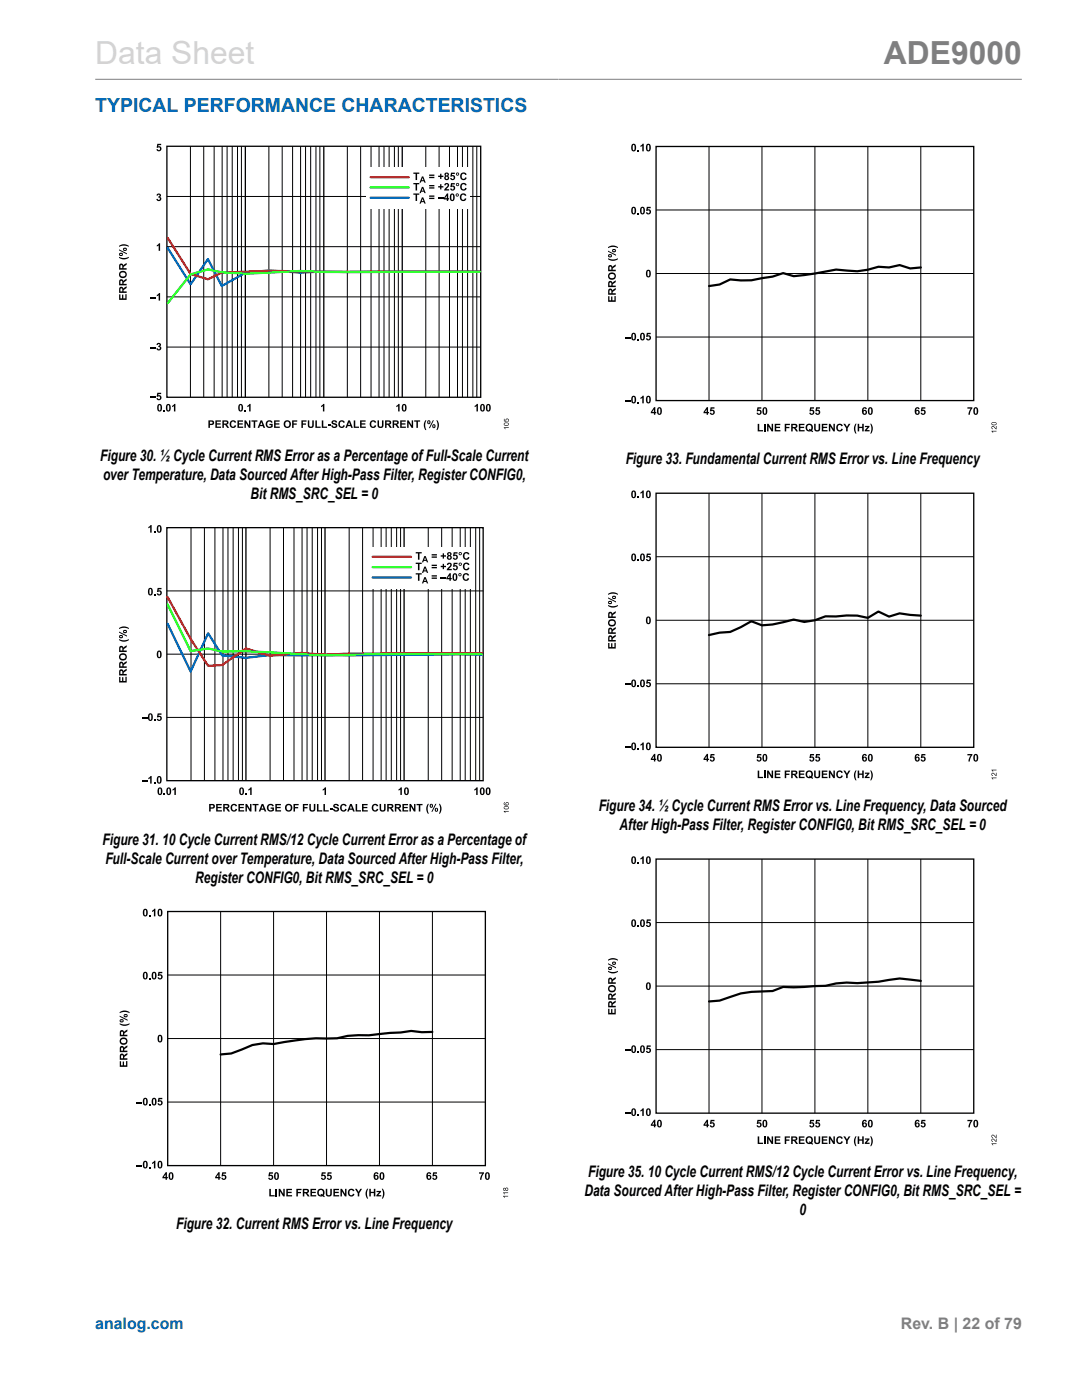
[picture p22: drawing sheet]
<svg xmlns="http://www.w3.org/2000/svg" width="216mm" height="279mm" viewBox="0 0 216 279" stroke-linecap="round" stroke-linejoin="round" font-family="sans-serif">
<defs><g id="words">
<text font-size="6.3" fill="#d3d3d3" x="19" y="12.7">Data Sheet</text>
<text font-size="6.3" fill="#808080" x="176.4" y="12.7">ADE9000</text>
<text font-size="3.9" fill="#0067b8" x="19" y="22.3">TYPICAL PERFORMANCE CHARACTERISTICS</text>
<g font-size="3.2">
<text x="20" y="92">Figure 30. ½ Cycle Current RMS Error as a Percentage of Full-Scale Current</text>
<text x="20.6" y="95.8">over Temperature, Data Sourced After High-Pass Filter, Register CONFIG0,</text>
<text x="124.8" y="92.7">Figure 33. Fundamental Current RMS Error vs. Line Frequency</text>
<text x="50" y="99.6">Bit RMS_SRC_SEL = 0</text>
<text x="119.5" y="161.9">Figure 34. ½ Cycle Current RMS Error vs. Line Frequency, Data Sourced</text>
<text x="123.6" y="165.7">After High-Pass Filter, Register CONFIG0, Bit RMS_SRC_SEL = 0</text>
<text x="20.4" y="168.5">Figure 31. 10 Cycle Current RMS/12 Cycle Current Error as a Percentage of</text>
<text x="21" y="172.4">Full-Scale Current over Temperature, Data Sourced After High-Pass Filter,</text>
<text x="38.9" y="176.2">Register CONFIG0, Bit RMS_SRC_SEL = 0</text>
<text x="116.6" y="238.7">Data Sourced After High-Pass Filter, Register CONFIG0, Bit RMS_SRC_SEL =</text>
<text x="117.3" y="234.9">Figure 35. 10 Cycle Current RMS/12 Cycle Current Error vs. Line Frequency,</text>
<text x="35.1" y="245.4">Figure 32. Current RMS Error vs. Line Frequency</text>
<text x="159.5" y="242.5">0</text>
</g>
<text font-size="3.2" fill="#0067b8" x="19" y="265.3">analog.com</text>
<text font-size="3.2" fill="#808080" x="179.8" y="265.3">Rev. B | 22 of 79</text>
</g></defs>
<path d="M19 15.8h184.9" fill="none" stroke="#808080" stroke-width=".2"/>
<g fill="#000">
<path d="M31.4 38.7a.4 .4 0 0 1 .6 0 .4 .4 0 0 1-.1 .6 .47 .47 0 0 1 0 .8 .47 .47 0 0 1-.7-.4h.3a.23 .23 0 0 0 .3 .1 .23 .23 0 0 0 .1-.3 .23 .23 0 0 0-.3-.1v-.2a.19 .19 0 0 0 .3-.1 .19 .19 0 0 0-.2-.2 .19 .19 0 0 0-.2 .2l-.3-.1zM31.4 28.7h.8v.3h-.6v.2a.5 .5 0 0 1 .6 .4 .5 .5 0 0 1-.4 .6 .5 .5 0 0 1-.6-.4h.3l.1 .1a.25 .25 0 0 0 .3-.3 .25 .25 0 0 0-.4-.1h-.3zM30 59.3h1.1v.3h-1.1zM31.3 48.9l.4-.3h.2v1.5h-.2v-1.1l-.4 .2zM31.3 58.9l.4-.4h.2v1.5h-.2v-1.1l-.4 .2zM30 69.3h1.1v.2h-1.1zM30 79.2h1.1v.2h-1.1zM31.4 68.5a.4 .4 0 0 1 .6 0 .4 .4 0 0 1-.1 .6 .47 .47 0 0 1 0 .8 .47 .47 0 0 1-.7-.4h.3a.23 .23 0 0 0 .3 .1 .23 .23 0 0 0 .1-.3 .23 .23 0 0 0-.3 0v-.3a.19 .19 0 0 0 .3-.1 .19 .19 0 0 0-.2-.2 .19 .19 0 0 0-.2 .2l-.3-.1zM31.4 78.4h.8v.3h-.6v.2a.5 .5 0 0 1 .6 .4 .5 .5 0 0 1-.4 .6 .5 .5 0 0 1-.6-.4l.3-.1 .1 .2a.25 .25 0 0 0 .3-.3 .25 .25 0 0 0-.4-.1h-.3zM32.6 81.8h.3v.3h-.3zM34.3 81l.5-.4h.2v1.5h-.3v-1.1l-.4 .3zM43 83.9h1.1v.3h-.8v.3h.7v.2h-.7v.4h.8v.3h-1.1z"/>
<path d="M46 84.1a.65 .65 0 0 1 1.1 .2l-.3 .1-.1-.2a.46 .46 0 0 0-.6 .4 .46 .46 0 0 0 .6 .5l.1-.3 .3 .1a.71 .71 0 0 1-1 .4 .71 .71 0 0 1-.2-1.1zM47.4 83.9h1.1v.3h-.8v.3h.7v.2h-.7v.4h.8v.3h-1.1zM48.8 81.8h.2v.3h-.2zM48.8 83.9h.3l.6 1v-1h.3v1.5h-.3l-.6-1v1h-.3zM49.3 81l.5-.4h.2v1.5h-.3v-1.1l-.4 .3zM50.2 83.9h1.2v.2h-.5v1.3h-.3v-1.3h-.4zM53.2 84.1a.71 .71 0 0 1 1.2 .2l-.3 .1a.45 .45 0 0 0-.7-.2 .45 .45 0 0 0 0 .7 .38 .38 0 0 0 .3 .3 .38 .38 0 0 0 .4-.4h-.3v-.2h.6v.6a.81 .81 0 0 1-1.2 0 .81 .81 0 0 1 0-1.1zM54.7 83.9h1.1v.3h-.8v.3h.7v.2h-.7v.4h.8v.3h-1.1zM58.3 83.9h1v.3h-.7v.3h.6v.3h-.6v.6h-.3zM60.1 83.9h1.1v.3h-.8v.3h.7v.3h-.7v.6h-.3zM61.4 83.9h.3v.8a.32 .32 0 0 0 .3 .5 .32 .32 0 0 0 .3-.5v-.8h.3v.8a.61 .61 0 0 1-.6 .7 .61 .61 0 0 1-.6-.7zM62.9 83.9h.3v1.2h.8v.3h-1.1z"/>
<path d="M64.2 83.9h.3v1.2h.8v.3h-1.1zM64.1 81l.4-.4h.2v1.5h-.3v-1.1l-.3 .3zM65.4 84.7h.6v.3h-.6zM66.3 84a.61 .61 0 0 1 1 .3h-.3a.24 .24 0 0 0-.3-.2 .24 .24 0 0 0-.2 .3 .72 .72 0 0 1 .8 .7 .65 .65 0 0 1-.7 .3 .65 .65 0 0 1-.5-.5h.3a.28 .28 0 0 0 .3 .3 .28 .28 0 0 0 .2-.4 .66 .66 0 0 1-.7-.7zM67.7 84.1a.65 .65 0 0 1 1.1 .2l-.3 .1-.1-.2a.46 .46 0 0 0-.6 .4 .46 .46 0 0 0 .6 .5l.1-.3 .3 .1a.71 .71 0 0 1-1 .4 .71 .71 0 0 1-.2-1.1zM70.6 83.9h.3v1.2h.7v.3h-1zM71.8 83.9h1.2v.3h-.9v.3h.8v.2h-.8v.4h.9v.3h-1.2zM74 84.1a.65 .65 0 0 1 1.1 .2l-.3 .1-.1-.2a.46 .46 0 0 0-.6 .4 .46 .46 0 0 0 .5 .5l.2-.3 .3 .1a.71 .71 0 0 1-1 .4 .71 .71 0 0 1-.2-1.1zM75.3 83.9h.3v.8a.32 .32 0 0 0 .3 .5 .32 .32 0 0 0 .3-.5v-.8h.3v.8a.61 .61 0 0 1-.6 .7 .61 .61 0 0 1-.6-.7zM79.1 81l.4-.4h.2v1.5h-.3v-1.1l-.3 .3zM79.9 83.9h1.1v.3h-.9v.3h.8v.2h-.8v.4h.9v.3h-1.2zM81.2 83.9h.3l.7 1v-1h.2v1.5h-.3l-.6-1v1h-.3z"/>
<path d="M82.6 83.9h1.2v.2h-.4v1.3h-.3v-1.3h-.5zM84.9 83.9h.2l-.3 1 .3 .9-.3-.1a1.64 1.64 0 0 1 .1-1.8zM87.1 83.9h.2l.3 .8-.1 .6-.2 .5h-.2l.2-.9zM94.7 81l.4-.4h.3v1.5h-.3v-1.1l-.4 .3z"/>
<path d="M31.5 80.8l.3-.2a.84 .84 0 0 1 .5 .8 .84 .84 0 0 1-.5 .7 .9 .9 0 0 1-.3-1.3zM31.8 80.9l-.1 .1a.65 .65 0 0 0 .1 .9 .76 .76 0 0 0 0-1z"/>
<path d="M33.3 80.8l.3-.2a.84 .84 0 0 1 .5 .8 .84 .84 0 0 1-.5 .7 .9 .9 0 0 1-.3-1.3zM33.5 80.9l-.1 .1a.65 .65 0 0 0 .2 .9 .76 .76 0 0 0-.1-1z"/>
<path d="M41.6 83.9h.5a.49 .49 0 0 1 .6 .4 .49 .49 0 0 1-.6 .5h-.2v.6h-.3zM41.9 84.1v.5a.32 .32 0 0 0 .3 0 .32 .32 0 0 0 .2-.3z"/>
<path d="M44.4 83.9h.6a.43 .43 0 0 1 .6 .3 .43 .43 0 0 1-.4 .5l.5 .7h-.3l-.4-.5-.3-.1v.6h-.3zM44.7 84.2v.3h.4a.19 .19 0 0 0 .2-.2 .19 .19 0 0 0-.2-.1z"/>
<path d="M47.7 80.8l.3-.2a.84 .84 0 0 1 .5 .8 .84 .84 0 0 1-.5 .7 .9 .9 0 0 1-.3-1.3zM47.9 80.9v.1a.65 .65 0 0 0 .1 .9 .76 .76 0 0 0 0-1z"/>
<path d="M52 83.9h.3l.6 1.5h-.3l-.2-.4h-.6l-.1 .4h-.3zM52.1 84.2l-.2 .6h.5z"/>
<path d="M56.6 84.6a.77 .77 0 0 1 1.5 0 .77 .77 0 0 1-1.5 0zM57 84.3l-.1 .3a.42 .42 0 0 0 .4 .6 .42 .42 0 0 0 .4-.6 .42 .42 0 0 0-.2-.4 .42 .42 0 0 0-.5 .1z"/>
<path d="M69.5 83.9h.3l.6 1.5h-.3l-.1-.4h-.6l-.2 .4h-.3zM69.7 84.2l-.2 .6h.4z"/>
<path d="M76.8 83.9h.7a.43 .43 0 0 1 .5 .3 .43 .43 0 0 1-.3 .5l.5 .7h-.4l-.4-.5-.2-.1-.1 .6h-.3zM77.1 84.2v.3h.4a.19 .19 0 0 0 .2-.2 .19 .19 0 0 0-.2-.1z"/>
<path d="M78.3 83.9h.7a.43 .43 0 0 1 .6 .3 .43 .43 0 0 1-.4 .5l.5 .7h-.4l-.4-.5-.2-.1-.1 .6h-.3zM78.6 84.2v.3h.4a.19 .19 0 0 0 .3-.2 .19 .19 0 0 0-.3-.1z"/>
<path d="M80.3 80.8l.3-.2a.84 .84 0 0 1 .5 .8 .84 .84 0 0 1-.5 .7 .9 .9 0 0 1-.3-1.3zM80.5 80.9v.1a.65 .65 0 0 0 .1 .9 .76 .76 0 0 0 0-1z"/>
<path d="M85.2 84.2a.4 .4 0 0 1 .8 0 .4 .4 0 0 1-.8 0zM85.5 84.1l.1 .4 .1-.4zM86.4 83.9h.2l-.8 1.5h-.2zM86.2 85a.4 .4 0 0 1 .8 0 .4 .4 0 0 1-.8 0zM86.5 84.8l.1 .5 .1-.4z"/>
<path d="M95.9 80.8l.4-.2a.84 .84 0 0 1 .5 .8 .84 .84 0 0 1-.5 .7 .9 .9 0 0 1-.4-1.3zM96.2 80.9l-.1 .1a.65 .65 0 0 0 .2 .9 .76 .76 0 0 0-.1-1z"/>
<path d="M97.1 80.8l.3-.2a.84 .84 0 0 1 .5 .8 .84 .84 0 0 1-.5 .7 .9 .9 0 0 1-.3-1.3zM97.3 80.9v.1a.65 .65 0 0 0 .1 .9 .76 .76 0 0 0 0-1z"/>
</g>
<path d="M33.3 29.2h62.6v50.1h-62.6zM49 29.2v50.1M64.6 29.2v50.1M80.3 29.2v50.1" fill="none" stroke="#000" stroke-width=".26"/>
<g fill="none" stroke="#000" stroke-width=".2">
<path d="M33.3 39.2h62.6M38 29.2v50.1M40.7 29.2v50.1M42.7 29.2v50.1M44.3 29.2v50.1M45.3 29.2v50.1M46.3 29.2v50.1M47.4 29.2v50.1M48.2 29.2v50.1M53.7 29.2v50.1M56.3 29.2v50.1M58.4 29.2v50.1"/>
<path d="M60 29.2v50.1M61 29.2v50.1M62 29.2v50.1M63 29.2v50.1M63.8 29.2v50.1M69.3 29.2v50.1M72 29.2v50.1M74 29.2v50.1M75.6 29.2v50.1M76.6 29.2v50.1M77.6 29.2v50.1M78.7 29.2v50.1"/>
<path d="M79.5 29.2v50.1M85 29.2v50.1M87.6 29.2v50.1M89.7 29.2v50.1M91.3 29.2v50.1M92.3 29.2v50.1M93.3 29.2v50.1M94.4 29.2v50.1M95.1 29.2v50.1M33.3 49.2h62.6M33.3 59.2h62.6M33.3 69.3h62.6"/>
</g>
<path d="M73 33.3h20.7v8.3h-20.7z" fill="#fff"/>
<g fill="#000">
<path d="M82.5 34.4h1.2v.3h-.5v1.2h-.3v-1.2h-.4zM82.5 36.5h1.2v.3h-.5v1.2h-.3v-1.2h-.4zM87.3 39.5h1.2v.2h-1.2zM87.4 35.1h.4v-.4h.3v.4h.4v.2h-.4v.4h-.3v-.4h-.4zM87.4 37.1h.4v-.3h.3v.3h.4v.3h-.4v.4h-.3v-.4h-.4zM88.8 36.6a.51 .51 0 0 1 .8 .2 .51 .51 0 0 1-.3 .7l-.3 .3h.6v.2h-1l.2-.4a.7 .7 0 0 0 .5-.8l-.7 .2zM90 34.5h.8v.2h-.6v.3a.5 .5 0 0 1 .6 .3 .5 .5 0 0 1-.4 .7 .5 .5 0 0 1-.6-.5h.3l.1 .2a.25 .25 0 0 0 .3-.3 .25 .25 0 0 0-.4-.1l-.2-.1zM90 36.5h.8v.3h-.6v.3a.5 .5 0 0 1 .6 .3 .5 .5 0 0 1-.4 .6 .5 .5 0 0 1-.6-.4h.3l.1 .2a.25 .25 0 0 0 .3-.3 .25 .25 0 0 0-.4-.1l-.2-.1zM91.9 38.8a.65 .65 0 0 1 1.2 .2l-.3 .1-.2-.2a.46 .46 0 0 0-.5 .5 .46 .46 0 0 0 .5 .4l.2-.2 .3 .1a.71 .71 0 0 1-1.1 .3 .71 .71 0 0 1-.2-1zM92 34.6a.65 .65 0 0 1 1.1 .3h-.3l-.1-.2a.46 .46 0 0 0-.6 .5 .46 .46 0 0 0 .6 .4l.1-.2 .3 .1a.71 .71 0 0 1-1 .3 .71 .71 0 0 1-.2-1zM92 36.7a.65 .65 0 0 1 1.1 .2l-.3 .1-.1-.2a.46 .46 0 0 0-.6 .5 .46 .46 0 0 0 .6 .4l.1-.2 .3 .1a.71 .71 0 0 1-1 .3 .71 .71 0 0 1-.2-1zM23.8 58.7h.2v.9h.4v-.8h.2v.8h.4v-.9h.3v1.1h-1.5z"/>
<path d="M23.7 51.3l1 .2 1-.2-.2 .3a1.64 1.64 0 0 1-1.8-.2zM23.7 49.1l.7-.3h.5l.8 .3v.2l-1-.3-1 .3zM82.5 38.6h1.2v.3h-.5v1.2h-.3v-1.2h-.4zM100.6 83.6h.1v.4h.2a.33 .33 0 0 1 .2-.4 .33 .33 0 0 1 .4 .2 .33 .33 0 0 1-.2 .4v-.1a.21 .21 0 0 0 0-.3 .21 .21 0 0 0-.3-.1 .21 .21 0 0 0 .1 .4v.1l-.5-.1zM100.5 85.3h1v.1h-.8l.2 .3h-.1zM29.6 105.2l.4-.4h.3v1.5h-.3v-1.1l-.4 .2zM30.8 106h.2v.3h-.2zM30.8 118.5h.2v.3h-.2zM31.5 117.3h.7v.3h-.5l-.1 .3a.51 .51 0 0 1 .7 .3 .51 .51 0 0 1-.4 .6 .51 .51 0 0 1-.6-.4h.3v.2a.26 .26 0 0 0 .4-.3 .26 .26 0 0 0-.5-.1l-.2-.1zM23.8 135.1h.2v.8h.4v-.8h.2v.8h.4v-.8h.3v1.1h-1.5zM23.7 127.5l1 .3 1-.3-.1 .3a1.65 1.65 0 0 1-1.9-.1zM23.7 125.3l.7-.2 .5-.1 .8 .3v.2l-1-.2-1 .2z"/>
<path d="M28.3 143.2h1.1v.2h-1.1zM28.3 155.7h1.1v.2h-1.1zM29.6 155.2l.4-.3h.3v1.5h-.3v-1.1l-.4 .2zM30.8 143.6h.2v.3h-.2zM30.8 156.1h.2v.3h-.2zM31.5 142.4h.7v.2h-.5l-.1 .3a.51 .51 0 0 1 .7 .4 .51 .51 0 0 1-.4 .6 .51 .51 0 0 1-.6-.4l.3-.1v.2a.26 .26 0 0 0 .4-.3 .26 .26 0 0 0-.5-.1h-.2zM32.7 158.4h.2v.3h-.2zM34.4 157.5l.5-.4h.2v1.6h-.3v-1.1l-.4 .2zM49 158.4h.2v.3h-.2zM49.6 157.5l.4-.4h.2v1.6h-.3v-1.1l-.3 .2zM64.4 157.5l.4-.4h.3l-.1 1.6h-.2v-1.1l-.4 .2zM79.5 157.5l.4-.4h.3v1.6h-.3v-1.1l-.4 .2z"/>
<path d="M94.6 157.5l.5-.4h.2v1.6h-.3v-1.1l-.4 .2zM43.1 160.4h1.1v.3h-.8v.3h.8v.3h-.8v.4h.9v.3h-1.2zM46.2 160.6a.66 .66 0 0 1 1.1 .3h-.3l-.2-.2a.48 .48 0 0 0-.5 .5 .48 .48 0 0 0 .6 .4l.1-.2 .3 .1a.72 .72 0 0 1-1 .4 .72 .72 0 0 1-.2-1.1zM47.6 160.4h1.1v.3h-.8v.3h.7v.3h-.7v.4h.8v.3h-1.1zM49 160.4h.3l.6 1.1v-1.1h.3v1.6h-.3l-.6-1v1h-.3zM50.4 160.4h1.2v.3h-.5v1.3h-.3v-1.3h-.4zM53.5 160.6a.71 .71 0 0 1 1.1 .3h-.3a.45 .45 0 0 0-.6-.1 .45 .45 0 0 0-.1 .6 .39 .39 0 0 0 .4 .3 .39 .39 0 0 0 .4-.3h-.4v-.3h.7v.6a.82 .82 0 0 1-1.2 .1 .82 .82 0 0 1 0-1.2zM54.9 160.4h1.2v.3h-.9v.3h.8v.3h-.8v.4h.9v.3h-1.2zM58.6 160.4h1v.3h-.7v.4h.6v.2h-.6v.7h-.3zM60.4 160.4h1.1v.3h-.8v.4h.7v.2h-.7v.7h-.3zM61.7 160.4h.3v.9a.32 .32 0 0 0 .3 .4 .32 .32 0 0 0 .3-.4v-.9h.3v.8a.61 .61 0 0 1-.6 .8 .61 .61 0 0 1-.6-.8zM63.2 160.5h.4v1.2h.7v.3h-1.1z"/>
<path d="M64.5 160.5h.3v1.2h.8v.3h-1.1zM65.8 161.3h.5v.3h-.5zM66.6 160.5a.62 .62 0 0 1 1 .4h-.3a.25 .25 0 0 0-.2-.3 .25 .25 0 0 0-.3 .3 .72 .72 0 0 1 .8 .7 .64 .64 0 0 1-.6 .4 .64 .64 0 0 1-.6-.5l.3-.1a.29 .29 0 0 0 .3 .4 .29 .29 0 0 0 .3-.4 .66 .66 0 0 1-.7-.8zM68.1 160.6a.66 .66 0 0 1 1.1 .3h-.3l-.2-.2a.48 .48 0 0 0-.5 .5 .48 .48 0 0 0 .5 .4l.2-.2 .3 .1a.72 .72 0 0 1-1.1 .4 .72 .72 0 0 1-.2-1.1zM71 160.5h.3v1.2h.7v.3h-1zM72.2 160.4h1.2v.3h-.9v.3h.8v.3h-.8v.4h.9v.3h-1.2zM74.4 160.6a.66 .66 0 0 1 1.1 .3h-.3l-.2-.2a.48 .48 0 0 0-.5 .5 .48 .48 0 0 0 .6 .4l.1-.2 .3 .1a.72 .72 0 0 1-1.1 .4 .72 .72 0 0 1-.1-1.1zM75.7 160.4h.3v.9a.32 .32 0 0 0 .3 .4 .32 .32 0 0 0 .3-.4v-.9h.3v.8a.61 .61 0 0 1-.5 .8 .61 .61 0 0 1-.7-.8zM80.3 160.4h1.1v.3h-.8v.3h.8v.3h-.8v.4h.8v.3h-1.1zM81.7 160.4h.3l.6 1.1v-1.1h.3v1.6h-.3l-.6-1v1h-.3zM83.1 160.4h1.2v.3h-.4v1.3h-.3v-1.3h-.5zM85.4 160.4h.2l-.3 1 .3 1-.3-.2a1.65 1.65 0 0 1 .1-1.8z"/>
<path d="M87.6 160.4h.2l.3 .8-.1 .7-.2 .5h-.2l.2-1z"/>
<path d="M84.2 35.2h.3l.5 1.3h-.3l-.1-.3h-.5l-.1 .3h-.3zM84.3 35.5l-.1 .5h.3z"/>
<path d="M84.2 37.3h.3l.5 1.2h-.3l-.1-.2h-.5l-.1 .2h-.3zM84.3 37.6l-.1 .4h.3z"/>
<path d="M85.6 34.8h1.1v.3h-1.1zM85.6 35.3h1.1v.3h-1.1z"/>
<path d="M85.6 36.9h1.1v.3h-1.1zM85.6 37.4h1.1v.2h-1.1z"/>
<path d="M85.6 39h1.1v.3h-1.1zM85.6 39.5h1.1v.2h-1.1z"/>
<path d="M88.8 34.5a.42 .42 0 0 1 .6 0 .42 .42 0 0 1 0 .6 .45 .45 0 0 1 .1 .7 .45 .45 0 0 1-.7 0 .45 .45 0 0 1 .1-.7l-.2-.2zM88.9 35.5a.25 .25 0 0 0 .5 0 .25 .25 0 0 0-.5 0zM89 34.8a.18 .18 0 0 0 .3 0 .18 .18 0 0 0-.3 0z"/>
<path d="M89.9 38.8l.3-.2a.84 .84 0 0 1 .5 .8 .84 .84 0 0 1-.5 .7 .9 .9 0 0 1-.3-1.3zM90.1 38.9v.1a.65 .65 0 0 0 .1 .9 .76 .76 0 0 0 0-1z"/>
<path d="M90.9 38.9a.35 .35 0 0 1 .7 0 .35 .35 0 0 1-.7 0zM91.1 38.9a.16 .16 0 0 0 .3 0 .16 .16 0 0 0-.3 0z"/>
<path d="M91 34.7a.32 .32 0 0 1 .6 0 .32 .32 0 0 1-.6 0zM91.1 34.7a.2 .2 0 0 0 .4 0 .2 .2 0 0 0-.4 0z"/>
<path d="M91 36.8a.32 .32 0 0 1 .6 0 .32 .32 0 0 1-.6 0zM91.1 36.8a.2 .2 0 0 0 .4 0 .2 .2 0 0 0-.4 0z"/>
<path d="M23.8 54.7a.77 .77 0 0 1 1.5 0 .77 .77 0 0 1-1.5 0zM24.1 54.5l-.1 .3a.43 .43 0 0 0 .5 .4 .42 .42 0 0 0 .5-.4 .42 .42 0 0 0-.5-.4z"/>
<path d="M23.9 57.4l.4-.1 .3 .3 .7-.5v.4l-.6 .4-.1 .2 .7 .1v.3h-1.5zM24.1 57.6l-.1 .6h.4v-.6z"/>
<path d="M23.9 55.9l.4-.2 .3 .4 .7-.5v.4l-.6 .3-.1 .3 .7 .1v.3l-1.5-.1zM24.1 56.1l-.1 .5h.4v-.5z"/>
<path d="M23.9 52.7l.4-.1 .3 .4 .7-.5v.3l-.6 .4-.1 .3h.7v.3h-1.5zM24.1 52.9l-.1 .6h.4v-.5z"/>
<path d="M23.7 49.8l1.6 .8v.2l-1.6-.8zM23.8 50.7a.37 .37 0 0 1 .7 0 .37 .37 0 0 1-.7 0zM23.9 50.7l.1 .2 .4-.1zM24.5 49.7a.4 .4 0 0 1 .8 0 .4 .4 0 0 1-.8 0zM24.7 49.7l.1 .2 .4-.1z"/>
<path d="M84.2 39.4h.3l.5 1.2h-.3l-.1-.3h-.5l-.1 .3h-.3zM84.3 39.7l-.1 .4h.3z"/>
<path d="M89.2 38.6h.2v1h.2l-.2 .5h-.3l.1-.3h-.7v-.2zM89.2 39l-.4 .6h.4z"/>
<path d="M100.6 84.5l.2-.2a.39 .39 0 0 1 .6 .1 .39 .39 0 0 1-.1 .5 .45 .45 0 0 1-.5 .1 .45 .45 0 0 1-.2-.5zM100.7 84.5l-.1 .2 .2 .1 .6-.1-.2-.2z"/>
<path d="M29.7 117.5l.3-.2a.85 .85 0 0 1 .5 .8 .85 .85 0 0 1-.5 .7 .91 .91 0 0 1-.3-1.3zM29.9 117.6l-.1 .1a.66 .66 0 0 0 .2 .9 .76 .76 0 0 0 0-1z"/>
<path d="M31.4 104.9l.4-.1a.85 .85 0 0 1 .5 .8 .85 .85 0 0 1-.5 .7 .91 .91 0 0 1-.4-1.4zM31.7 105.1l-.1 .1a.66 .66 0 0 0 .2 .9 .76 .76 0 0 0-.1-1.1z"/>
<path d="M23.8 131.1a.77 .77 0 0 1 1.5 0 .77 .77 0 0 1-1.5 0zM24.1 130.8l-.1 .3a.43 .43 0 0 0 .5 .4 .43 .43 0 0 0 .5-.4 .43 .43 0 0 0-.5-.4z"/>
<path d="M23.9 133.7l.5-.1 .2 .4 .7-.6v.4l-.6 .4v.2l.6 .1v.3h-1.5zM24.1 133.9l-.1 .6h.4v-.5z"/>
<path d="M23.9 132.2l.5-.1 .2 .3 .7-.5v.4l-.6 .4v.2l.6 .1v.3h-1.5zM24.1 132.4l-.1 .6h.4v-.6z"/>
<path d="M23.9 129l.5-.1 .2 .4 .7-.5v.3l-.6 .4v.3h.6v.3h-1.5zM24.1 129.3l-.1 .5h.4v-.5z"/>
<path d="M23.7 126l1.6 .8v.2l-1.6-.8zM23.8 127a.37 .37 0 0 1 .7 0 .37 .37 0 0 1-.7 0zM23.9 127l.1 .2 .4-.1zM24.6 126a.37 .37 0 0 1 .7 0 .37 .37 0 0 1-.7 0zM24.7 126l.1 .1 .4-.1z"/>
<path d="M31.4 130l.4-.2a.85 .85 0 0 1 .5 .8 .85 .85 0 0 1-.5 .8 .91 .91 0 0 1-.4-1.4zM31.7 130.1l-.1 .1a.66 .66 0 0 0 .2 .9 .76 .76 0 0 0-.1-1z"/>
<path d="M29.7 142.5l.3-.2a.85 .85 0 0 1 .5 .8 .85 .85 0 0 1-.5 .8 .91 .91 0 0 1-.3-1.4zM29.9 142.6l-.1 .1a.66 .66 0 0 0 .2 .9 .76 .76 0 0 0 0-1z"/>
<path d="M31.4 155l.4-.1a.85 .85 0 0 1 .5 .7 .85 .85 0 0 1-.5 .8 .91 .91 0 0 1-.4-1.4zM31.7 155.1l-.1 .2a.66 .66 0 0 0 .2 .9 .76 .76 0 0 0-.1-1.1z"/>
<path d="M31.6 157.3l.3-.2a.85 .85 0 0 1 .5 .8 .85 .85 0 0 1-.5 .8 .91 .91 0 0 1-.3-1.4zM31.8 157.4v.1a.66 .66 0 0 0 .1 .9 .76 .76 0 0 0 0-1z"/>
<path d="M33.3 157.3l.4-.2a.85 .85 0 0 1 .5 .8 .85 .85 0 0 1-.5 .8 .91 .91 0 0 1-.4-1.4zM33.6 157.4l-.1 .1a.66 .66 0 0 0 .2 .9 .76 .76 0 0 0-.1-1z"/>
<path d="M47.9 157.3l.3-.2a.85 .85 0 0 1 .5 .8 .85 .85 0 0 1-.5 .8 .91 .91 0 0 1-.3-1.4zM48.1 157.4v.1a.66 .66 0 0 0 .1 .9 .76 .76 0 0 0 0-1z"/>
<path d="M80.8 157.3l.3-.2a.85 .85 0 0 1 .5 .8 .85 .85 0 0 1-.5 .8 .91 .91 0 0 1-.3-1.4zM81 157.4l-.1 .1a.66 .66 0 0 0 .2 .9 .76 .76 0 0 0-.1-1z"/>
<path d="M95.9 157.3l.3-.2a.85 .85 0 0 1 .5 .8 .85 .85 0 0 1-.5 .8 .91 .91 0 0 1-.3-1.4zM96.1 157.4v.1a.66 .66 0 0 0 .1 .9 .76 .76 0 0 0 0-1z"/>
<path d="M97.1 157.3l.3-.2a.85 .85 0 0 1 .5 .8 .85 .85 0 0 1-.5 .8 .91 .91 0 0 1-.3-1.4zM97.3 157.4l-.1 .1a.66 .66 0 0 0 .2 .9 .76 .76 0 0 0-.1-1z"/>
<path d="M41.7 160.4h.5a.5 .5 0 0 1 .7 .5 .5 .5 0 0 1-.7 .5h-.2v.6h-.3zM42 160.7v.4a.32 .32 0 0 0 .4 .1 .32 .32 0 0 0 .2-.4z"/>
<path d="M44.5 160.4h.7a.44 .44 0 0 1 .6 .4 .44 .44 0 0 1-.4 .5l.5 .7h-.4l-.4-.6-.2-.1-.1 .7h-.3zM44.8 160.7v.4h.4a.19 .19 0 0 0 .3-.2 .19 .19 0 0 0-.3-.2z"/>
<path d="M52.2 160.4h.3l.6 1.6h-.3l-.1-.4h-.6l-.1 .4h-.4zM52.4 160.8l-.2 .6h.4z"/>
<path d="M56.9 161.2a.77 .77 0 0 1 1.5 0 .77 .77 0 0 1-1.5 0zM57.3 160.8l-.1 .4a.43 .43 0 0 0 .4 .5 .43 .43 0 0 0 .4-.5 .42 .42 0 0 0-.2-.5 .42 .42 0 0 0-.5 .1z"/>
<path d="M69.9 160.4h.3l.6 1.6h-.3l-.2-.4h-.6l-.1 .4h-.3zM70 160.8l-.2 .6h.4z"/>
<path d="M77.3 160.4h.6a.44 .44 0 0 1 .6 .4 .44 .44 0 0 1-.4 .5l.5 .7h-.3l-.4-.6-.3-.1v.7h-.3zM77.6 160.7v.4h.4a.19 .19 0 0 0 .2-.2 .19 .19 0 0 0-.3-.2z"/>
<path d="M78.8 160.4h.6a.44 .44 0 0 1 .6 .4 .44 .44 0 0 1-.4 .5l.5 .7h-.3l-.4-.6-.3-.1v.7h-.3zM79.1 160.7v.4h.4a.19 .19 0 0 0 .2-.2 .19 .19 0 0 0-.2-.2z"/>
<path d="M85.7 160.8a.4 .4 0 0 1 .8 0 .4 .4 0 0 1-.8 0zM86 160.6l.1 .5 .1-.4zM86.9 160.4h.2l-.8 1.6h-.2zM86.7 161.6a.4 .4 0 0 1 .8 0 .4 .4 0 0 1-.8 0zM87 161.4l.1 .4 .1-.3z"/>
</g>
<path d="M73.9 37.4h7.7M95.7 54.2l-31.1 .1-4.7-.2-10.9 .5-4.8-.3-2.7-.5-3.5 1-4.5 5.7" fill="none" stroke="#0f0" stroke-width=".43"/>
<path d="M73.9 35.4h7.7M33.5 47.5l4.5 7.2 3.5 1 2.7-1.3a175.5 175.5 0 0 1 20.4-.1l31.1-.1" fill="none" stroke="#f00" stroke-width=".43"/>
<path d="M73.9 39.5h7.7M33.5 49.5l4.5 7.2 3.5-5 2.7 5.4 4.8-2.7 4.7-.4 6.2 .4 4.7-.2 4.7 .1h26.4" fill="none" stroke="#00f" stroke-width=".43"/>
<g fill="none" stroke="#000" stroke-width=".2">
<path d="M33.3 117.9h63.1M38.1 105.3v50.5M40.8 105.3v50.5M42.9 105.3v50.5M44.5 105.3v50.5M45.5 105.3v50.5M46.5 105.3v50.5M47.6 105.3v50.5M48.4 105.3v50.5M53.9 105.3v50.5M56.6 105.3v50.5M58.7 105.3v50.5"/>
<path d="M60.3 105.3v50.5M61.3 105.3v50.5M62.3 105.3v50.5M63.4 105.3v50.5M64.2 105.3v50.5M69.7 105.3v50.5M72.3 105.3v50.5M74.4 105.3v50.5M76.1 105.3v50.5M77 105.3v50.5M78.1 105.3v50.5M79.1 105.3v50.5"/>
<path d="M79.9 105.3v50.5M85.5 105.3v50.5M88.1 105.3v50.5M90.2 105.3v50.5M91.8 105.3v50.5M92.8 105.3v50.5M93.9 105.3v50.5M94.9 105.3v50.5M95.7 105.3v50.5M33.3 130.6h63.1M33.3 143.2h63.1"/>
</g>
<path d="M33.3 105.3h63.1v50.5h-63.1zM49.1 105.3v50.5M64.9 105.3v50.5M80.6 105.3v50.5" fill="none" stroke="#000" stroke-width=".26"/>
<path d="M73.4 109.1h20.8v8.4h-20.8z" fill="#fff"/>
<g fill="#000">
<path d="M127.2 29.9h.3v.3h-.3zM127.8 29.1l.4-.4h.3l-.1 1.5h-.2v-1.1l-.4 .2zM121.3 51.5l1 .3 1-.3-.2 .3a1.66 1.66 0 0 1-1.8-.1zM121.3 49.3l.7-.3h.4l.9 .3v.2l-1-.2-1 .2zM127.2 42.5h.3v.3h-.3zM129.1 41.3h.7v.3h-.5l-.1 .2a.51 .51 0 0 1 .7 .4 .51 .51 0 0 1-.4 .6 .51 .51 0 0 1-.6-.4h.3v.1a.26 .26 0 0 0 .4-.3 .26 .26 0 0 0-.4-.1h-.3zM121.3 59.1h.3v.8h.3v-.7h.3v.7h.4v-.8h.3v1.1h-1.6zM124.7 67.3h1.2v.2h-1.2zM127.2 67.6h.3v.3h-.3zM129.1 66.4h.7v.3h-.5l-.1 .3a.51 .51 0 0 1 .7 .3 .51 .51 0 0 1-.4 .6 .51 .51 0 0 1-.6-.4h.3v.2a.26 .26 0 0 0 .4-.3 .26 .26 0 0 0-.4-.1l-.3-.1zM124.7 79.8h1.2v.3h-1.2zM127.2 80.2h.3v.3h-.3z"/>
<path d="M127.2 99.1h.3v.3h-.3zM127.8 79.4l.4-.4h.3l-.1 1.5h-.2v-1.1l-.4 .2zM127.8 98.3l.4-.4h.3l-.1 1.5h-.2v-1.1l-.4 .2zM141.8 81.3h.8v.3h-.6v.2a.51 .51 0 0 1 .6 .4 .51 .51 0 0 1-.4 .6 .51 .51 0 0 1-.6-.4h.3l.1 .1a.26 .26 0 0 0 .3-.3 .26 .26 0 0 0-.4-.1h-.3zM151.1 81.3h.8v.3h-.5l-.1 .2a.51 .51 0 0 1 .7 .4 .51 .51 0 0 1-.4 .6 .51 .51 0 0 1-.6-.4h.2l.1 .1a.26 .26 0 0 0 .4-.3 .26 .26 0 0 0-.5-.1h-.2zM151.2 84.6h.3v1.2h.8v.3h-1.1zM152.5 84.6h.3v1.5h-.3zM153.1 84.6h.3l.6 1v-1h.3v1.5h-.3l-.7-1v1h-.2zM154.6 84.6h1.1v.2h-.8v.4h.7v.2h-.7v.4h.8v.3h-1.1zM156.6 84.6h1v.2h-.7v.4h.6v.3h-.6v.6h-.3zM159.4 84.6h1.1v.2h-.8v.4h.8v.2h-.8v.4h.8v.3h-1.1zM161.7 81.3h.7v.3h-.5l-.1 .2a.51 .51 0 0 1 .7 .4 .51 .51 0 0 1-.4 .6 .51 .51 0 0 1-.6-.4h.3v.1a.26 .26 0 0 0 .4-.3 .26 .26 0 0 0-.5-.1h-.2z"/>
<path d="M162.4 84.6h.4v.8a.32 .32 0 0 0 .2 .5 .32 .32 0 0 0 .4-.5v-.8h.3v.8a.61 .61 0 0 1-.6 .7 .61 .61 0 0 1-.6-.7zM162.8 81.3h.8v.3h-.5l-.1 .2a.51 .51 0 0 1 .7 .4 .51 .51 0 0 1-.4 .6 .51 .51 0 0 1-.6-.4h.2l.1 .1a.26 .26 0 0 0 .4-.3 .26 .26 0 0 0-.5-.1h-.2zM164 84.6h1.1v.2h-.8v.4h.7v.2h-.7v.4h.8v.3h-1.1zM165.4 84.6h.3l.6 1v-1h.3v1.5h-.3l-.6-1v1h-.3zM167.1 84.8a.66 .66 0 0 1 1.1 .2l-.3 .1-.2-.3a.48 .48 0 0 0-.5 .6 .48 .48 0 0 0 .5 .4l.2-.3 .3 .1a.72 .72 0 0 1-1.1 .4 .72 .72 0 0 1-.2-1.1zM168.3 84.6h.3l.4 .6 .3-.6h.4l-.6 .9v.6h-.3v-.6zM170.7 84.6h.2l-.2 .9 .2 1-.3-.1a1.66 1.66 0 0 1 .1-1.8zM171.1 84.6h.3v.6h.6v-.6h.3v1.5h-.3v-.7h-.6v.7h-.3zM172.6 85h.9v.2l-.6 .6h.6v.3h-1v-.2l.6-.7h-.5zM173.6 84.6h.2l.4 .8-.1 .6-.3 .5h-.2l.3-1zM183.9 81.3h.7v.3h-.5v.2a.51 .51 0 0 1 .6 .4 .51 .51 0 0 1-.4 .6 .51 .51 0 0 1-.6-.4h.3l.1 .1a.26 .26 0 0 0 .3-.3 .26 .26 0 0 0-.4-.1h-.3zM193 81.3h1l-.5 1.5h-.3l.1-.2 .4-1.1-.7 .1z"/>
<path d="M197.9 85.1a.66 .66 0 0 1 .8 .4v-.5h.1v.7l-.2-.1a.45 .45 0 0 0-.7-.3l.2 .4-.3-.2zM197.8 86h1v.1h-.7l.1 .3h-.1zM83 110.2h1.1v.2h-.4v1.3h-.3v-1.3h-.4zM83 112.3h1.1v.3h-.4v1.2h-.3v-1.2h-.4zM83 114.4h1.1v.3h-.4v1.2h-.3v-1.2h-.4zM87.9 115.3h1.1v.2h-1.1zM87.9 110.8h.4v-.4h.3v.4h.4v.3h-.4v.4h-.3v-.4h-.4zM87.9 112.9h.4v-.4h.3v.4h.4v.3h-.4v.4h-.3v-.4h-.4zM89.3 112.4a.51 .51 0 0 1 .8 .2 .51 .51 0 0 1-.3 .7l-.2 .2h.5v.3h-1l.2-.4a.71 .71 0 0 0 .5-.8l-.6 .1zM90.5 110.2h.8v.3h-.5l-.1 .2a.51 .51 0 0 1 .6 .4 .51 .51 0 0 1-.3 .6 .51 .51 0 0 1-.7-.4h.3l.1 .1a.26 .26 0 0 0 .4-.3 .26 .26 0 0 0-.5-.1h-.2zM90.5 112.3h.8v.3h-.5l-.1 .2a.51 .51 0 0 1 .6 .4 .51 .51 0 0 1-.3 .6 .51 .51 0 0 1-.7-.4h.3l.1 .1a.26 .26 0 0 0 .4-.3 .26 .26 0 0 0-.5-.1h-.2zM92.5 114.6a.66 .66 0 0 1 1.1 .2l-.3 .1-.2-.2a.48 .48 0 0 0-.5 .5 .48 .48 0 0 0 .6 .4l.1-.2h.3a.72 .72 0 0 1-1 .4 .72 .72 0 0 1-.2-1.1z"/>
<path d="M92.6 110.4a.66 .66 0 0 1 1.1 .2l-.3 .1-.2-.3a.48 .48 0 0 0-.5 .6 .48 .48 0 0 0 .6 .4l.1-.3 .3 .1a.72 .72 0 0 1-1.1 .4 .72 .72 0 0 1-.2-1.1zM92.6 112.5a.66 .66 0 0 1 1.1 .2l-.3 .1-.2-.3a.48 .48 0 0 0-.5 .6 .48 .48 0 0 0 .6 .4l.1-.3 .3 .1a.72 .72 0 0 1-1.1 .4 .72 .72 0 0 1-.2-1.1zM121.3 118.5l.7-.3h.4l.9 .3v.2l-1-.2-1 .2zM127.2 111.7h.3v.3h-.3zM129.1 110.5h.7v.3h-.5l-.1 .2a.51 .51 0 0 1 .7 .4 .51 .51 0 0 1-.4 .6 .51 .51 0 0 1-.6-.4h.3v.1a.26 .26 0 0 0 .4-.3 .26 .26 0 0 0-.4-.1h-.3zM121.3 128.3h.3v.8h.3v-.7h.3v.7h.4v-.8h.3v1.1h-1.6zM121.3 120.7l1 .3 1-.3-.2 .3a1.66 1.66 0 0 1-1.8-.1zM124.7 136.5h1.2v.2h-1.2zM127.2 136.8h.3v.3h-.3zM129.1 135.6h.7v.3h-.5l-.1 .3a.51 .51 0 0 1 .7 .3 .51 .51 0 0 1-.4 .6 .51 .51 0 0 1-.6-.4h.3v.2a.26 .26 0 0 0 .4-.3 .26 .26 0 0 0-.4-.1l-.3-.1zM124.7 149h1.2v.3h-1.2zM127.2 149.4h.3v.3h-.3z"/>
<path d="M127.8 148.6l.4-.4h.3l-.1 1.5h-.2v-1.1l-.4 .2zM141.8 150.5h.8v.3h-.6v.2a.51 .51 0 0 1 .6 .4 .51 .51 0 0 1-.4 .6 .51 .51 0 0 1-.6-.4h.3l.1 .1a.26 .26 0 0 0 .3-.3 .26 .26 0 0 0-.4-.1h-.3zM151.1 150.5h.8v.3h-.5l-.1 .2a.51 .51 0 0 1 .7 .4 .51 .51 0 0 1-.4 .6 .51 .51 0 0 1-.6-.4h.2l.1 .1a.26 .26 0 0 0 .4-.3 .26 .26 0 0 0-.5-.1h-.2zM151.2 153.8h.3v1.2h.8v.3h-1.1zM152.5 153.8h.3v1.5h-.3zM153.1 153.8h.3l.6 1v-1h.3v1.5h-.3l-.7-1v1h-.2zM154.6 153.8h1.1v.2h-.8v.4h.7v.2h-.7v.4h.8v.3h-1.1zM156.6 153.8h1v.2h-.7v.4h.6v.3h-.6v.6h-.3zM159.4 153.8h1.1v.2h-.8v.4h.8v.2h-.8v.4h.8v.3h-1.1zM161.7 150.5h.7v.3h-.5l-.1 .2a.51 .51 0 0 1 .7 .4 .51 .51 0 0 1-.4 .6 .51 .51 0 0 1-.6-.4h.3v.1a.26 .26 0 0 0 .4-.3 .26 .26 0 0 0-.5-.1h-.2zM162.4 153.8h.4v.8a.32 .32 0 0 0 .2 .5 .32 .32 0 0 0 .4-.5v-.8h.3v.8a.61 .61 0 0 1-.6 .7 .61 .61 0 0 1-.6-.7zM162.8 150.5h.8v.3h-.5l-.1 .2a.51 .51 0 0 1 .7 .4 .51 .51 0 0 1-.4 .6 .51 .51 0 0 1-.6-.4h.2l.1 .1a.26 .26 0 0 0 .4-.3 .26 .26 0 0 0-.5-.1h-.2z"/>
<path d="M164 153.8h1.1v.2h-.8v.4h.7v.2h-.7v.4h.8v.3h-1.1zM165.4 153.8h.3l.6 1v-1h.3v1.5h-.3l-.6-1v1h-.3zM167.1 154a.66 .66 0 0 1 1.1 .2l-.3 .1-.2-.3a.48 .48 0 0 0-.5 .6 .48 .48 0 0 0 .5 .4l.2-.3 .3 .1a.72 .72 0 0 1-1.1 .4 .72 .72 0 0 1-.2-1.1zM168.3 153.8h.3l.4 .6 .3-.6h.4l-.6 .9v.6h-.3v-.6zM170.7 153.8h.2l-.2 .9 .2 1-.3-.1a1.66 1.66 0 0 1 .1-1.8zM171.1 153.8h.3v.6h.6v-.6h.3v1.5h-.3v-.7h-.6v.7h-.3zM172.6 154.2h.9v.2l-.6 .6h.6v.3h-1v-.2l.6-.7h-.5zM173.6 153.8h.2l.4 .8-.1 .6-.3 .5h-.2l.3-1zM183.9 150.5h.7v.3h-.5v.2a.51 .51 0 0 1 .6 .4 .51 .51 0 0 1-.4 .6 .51 .51 0 0 1-.6-.4h.3l.1 .1a.26 .26 0 0 0 .3-.3 .26 .26 0 0 0-.4-.1h-.3zM193 150.5h1l-.5 1.5h-.3l.1-.2 .4-1.1-.7 .1zM197.9 154.3a.66 .66 0 0 1 .8 .4v-.5h.1v.7l-.2-.1a.45 .45 0 0 0-.7-.3l.2 .4-.3-.2zM197.8 155.2h1v.1h-.7l.1 .3h-.1z"/>
<path d="M197.8 153.6h1v.1h-.7l.1 .3h-.1zM100.5 161.8h1v.2h-.8l.2 .2h-.1zM127.2 172.1h.3v.3h-.3zM127.8 171.3l.4-.4h.3l-.1 1.5h-.2v-1.1l-.4 .2zM29.7 182.6h.3v.3h-.3zM29.7 195.2h.3v.3h-.3zM30.3 181.7l.5-.3h.2v1.5h-.3v-1.1l-.4 .2zM31.6 194h.8v.2h-.6v.3a.51 .51 0 0 1 .6 .4 .51 .51 0 0 1-.4 .6 .51 .51 0 0 1-.6-.4l.3-.1 .1 .2a.26 .26 0 0 0 .4-.3 .26 .26 0 0 0-.5-.1l-.2-.1zM121.3 193.7l1 .3 1-.3-.2 .3a1.66 1.66 0 0 1-1.8-.1zM121.3 191.5l.7-.3h.4l.9 .3v.2l-1-.2-1 .2zM127.2 184.7h.3v.3h-.3zM129.1 183.5h.7v.3h-.5l-.1 .2a.51 .51 0 0 1 .7 .4 .51 .51 0 0 1-.4 .6 .51 .51 0 0 1-.6-.4h.3v.1a.26 .26 0 0 0 .4-.3 .26 .26 0 0 0-.4-.1h-.3z"/>
<path d="M23.9 211.8h.3v.8h.3v-.7h.2v.7h.5v-.8h.2v1.1h-1.5zM23.9 204.2l1 .3 1-.3-.2 .3a1.66 1.66 0 0 1-1.8-.1zM23.9 202l.6-.3h.5l.9 .3v.2l-1-.2-1 .2zM121.3 201.3h.3v.8h.3v-.7h.3v.7h.4v-.8h.3v1.1h-1.6zM124.7 209.5h1.2v.2h-1.2zM127.2 209.8h.3v.3h-.3zM129.1 208.6h.7v.3h-.5l-.1 .3a.51 .51 0 0 1 .7 .3 .51 .51 0 0 1-.4 .7 .51 .51 0 0 1-.6-.5h.3v.2a.26 .26 0 0 0 .4-.3 .26 .26 0 0 0-.4-.1l-.3-.1zM27.2 219.9h1.2v.3h-1.2zM27.2 232.5h1.2v.2h-1.2zM29.7 220.3h.3v.3h-.3zM29.7 232.9h.3v.3h-.3zM30.3 232l.5-.3h.2v1.5h-.3v-1.1l-.4 .2z"/>
<path d="M31.6 219.1h.8v.3h-.6v.2a.51 .51 0 0 1 .6 .4 .51 .51 0 0 1-.4 .6 .51 .51 0 0 1-.6-.4h.3l.1 .1a.26 .26 0 0 0 .4-.3 .26 .26 0 0 0-.5-.1h-.2zM44.3 234h.8v.2h-.5l-.1 .3a.51 .51 0 0 1 .7 .4 .51 .51 0 0 1-.4 .6 .51 .51 0 0 1-.6-.4l.3-.1v.2a.26 .26 0 0 0 .4-.3 .26 .26 0 0 0-.5-.1l-.2-.1zM53.7 234h.8v.2h-.6v.3a.51 .51 0 0 1 .6 .4 .51 .51 0 0 1-.4 .6 .51 .51 0 0 1-.6-.4l.3-.1 .1 .2a.26 .26 0 0 0 .3-.3 .26 .26 0 0 0-.4-.1l-.3-.1zM53.7 237.3h.3v1.2h.8v.3h-1.1zM55 237.3h.3v1.5h-.3zM55.6 237.3h.3l.6 1v-1h.3v1.5h-.3l-.6-1v1h-.3zM57.1 237.3h1.2v.2h-.9v.4h.8v.2h-.8v.4h.9v.3h-1.2zM59.1 237.3h1.1v.2h-.8v.4h.7v.2h-.7v.7h-.3zM61.9 237.3h1.2v.2h-.9v.4h.8v.2h-.8v.4h.9v.3h-1.2zM64.2 234h.8v.2h-.6v.3a.51 .51 0 0 1 .6 .4 .51 .51 0 0 1-.4 .6 .51 .51 0 0 1-.6-.4l.3-.1 .1 .2a.26 .26 0 0 0 .3-.3 .26 .26 0 0 0-.4-.1l-.2-.1zM65 237.3h.3v.8a.32 .32 0 0 0 .3 .4 .32 .32 0 0 0 .3-.4v-.8h.3v.8a.61 .61 0 0 1-.6 .7 .61 .61 0 0 1-.6-.7zM65.4 234h.8v.2h-.6v.3a.51 .51 0 0 1 .6 .4 .51 .51 0 0 1-.4 .6 .51 .51 0 0 1-.6-.4l.3-.1 .1 .2a.26 .26 0 0 0 .3-.3 .26 .26 0 0 0-.4-.1l-.3-.1z"/>
<path d="M66.5 237.3h1.1v.2h-.8v.4h.8v.2h-.8v.4h.9v.3h-1.2zM67.9 237.3h.3l.7 1v-1h.2v1.5h-.3l-.6-1v1h-.3zM69.6 237.4a.66 .66 0 0 1 1.1 .3h-.3l-.2-.2a.48 .48 0 0 0-.5 .5 .48 .48 0 0 0 .6 .5l.1-.3 .3 .1a.72 .72 0 0 1-1 .4 .72 .72 0 0 1-.2-1.1zM70.8 237.3h.4l.3 .6 .4-.6h.3l-.5 .8v.7h-.3v-.7zM73.3 237.2h.2l-.3 1 .3 1-.3-.1a1.66 1.66 0 0 1 .1-1.9zM73.7 237.3h.3v.6h.6v-.6h.3v1.5h-.3v-.7h-.6v.7h-.3zM75.1 237.7h.9v.2l-.5 .6h.6v.3h-1v-.3l.6-.6h-.6zM76.2 237.2h.2l.3 .8-.1 .7-.2 .5h-.2l.2-1zM86.4 234h.8v.2h-.5l-.1 .3a.51 .51 0 0 1 .6 .4 .51 .51 0 0 1-.3 .6 .51 .51 0 0 1-.7-.4l.3-.1 .1 .2a.26 .26 0 0 0 .4-.3 .26 .26 0 0 0-.5-.1l-.2-.1zM95.6 234h1l-.5 1.5h-.3v-.3l.4-1h-.6zM100.4 238.7h1v.1h-.8l.2 .2h-.2zM100.4 238h1v.1h-.8l.2 .3h-.2z"/>
<path d="M124.7 222h1.2v.3h-1.2zM127.2 222.4h.3v.3h-.3zM127.8 221.6l.4-.4h.3l-.1 1.5h-.2v-1.1l-.4 .2zM141.8 223.5h.8v.3h-.6v.2a.51 .51 0 0 1 .6 .4 .51 .51 0 0 1-.4 .6 .51 .51 0 0 1-.6-.4h.3l.1 .1a.26 .26 0 0 0 .3-.3 .26 .26 0 0 0-.4-.1h-.3zM151.1 223.5h.8v.3h-.5l-.1 .2a.51 .51 0 0 1 .7 .4 .51 .51 0 0 1-.4 .6 .51 .51 0 0 1-.6-.4h.2l.1 .1a.26 .26 0 0 0 .4-.3 .26 .26 0 0 0-.5-.1h-.2zM151.2 226.8h.3v1.2h.8v.3h-1.1zM152.5 226.8h.3v1.5h-.3zM153.1 226.8h.3l.6 1v-1h.3v1.5h-.3l-.7-1v1h-.2zM154.6 226.8h1.1v.2h-.8v.4h.7v.2h-.7v.4h.8v.3h-1.1zM156.6 226.8h1v.2h-.7v.4h.6v.3h-.6v.6h-.3zM159.4 226.8h1.1v.2h-.8v.4h.8v.2h-.8v.4h.8v.3h-1.1zM161.7 223.5h.7v.3h-.5l-.1 .2a.51 .51 0 0 1 .7 .4 .51 .51 0 0 1-.4 .6 .51 .51 0 0 1-.6-.4h.3v.1a.26 .26 0 0 0 .4-.3 .26 .26 0 0 0-.5-.1h-.2z"/>
<path d="M162.4 226.8h.4v.8a.32 .32 0 0 0 .2 .5 .32 .32 0 0 0 .4-.5v-.8h.3v.8a.61 .61 0 0 1-.6 .7 .61 .61 0 0 1-.6-.7zM162.8 223.5h.8v.3h-.5l-.1 .2a.51 .51 0 0 1 .7 .4 .51 .51 0 0 1-.4 .6 .51 .51 0 0 1-.6-.4h.2l.1 .1a.26 .26 0 0 0 .4-.3 .26 .26 0 0 0-.5-.1h-.2zM164 226.8h1.1v.2h-.8v.4h.7v.2h-.7v.4h.8v.3h-1.1zM165.4 226.8h.3l.6 1v-1h.3v1.5h-.3l-.6-1v1h-.3zM167.1 227a.66 .66 0 0 1 1.1 .2l-.3 .1-.2-.3a.48 .48 0 0 0-.5 .6 .48 .48 0 0 0 .5 .4l.2-.3 .3 .1a.72 .72 0 0 1-1.1 .4 .72 .72 0 0 1-.2-1.1zM168.3 226.8h.3l.4 .6 .3-.6h.4l-.6 .9v.6h-.3v-.6zM170.7 226.8h.2l-.2 1 .2 .9-.3-.1a1.66 1.66 0 0 1 .1-1.8zM171.1 226.8h.3v.6h.6v-.6h.3v1.5h-.3v-.7h-.6v.7h-.3zM172.6 227.2h.9v.2l-.6 .6h.6v.3h-1v-.2l.6-.7h-.5zM173.6 226.8h.2l.4 .8-.1 .6-.3 .5h-.2l.3-.9zM183.9 223.5h.7v.3h-.5v.2a.51 .51 0 0 1 .6 .4 .51 .51 0 0 1-.4 .6 .51 .51 0 0 1-.6-.4h.3l.1 .1a.26 .26 0 0 0 .3-.3 .26 .26 0 0 0-.4-.1h-.3zM193 223.5h1l-.5 1.5h-.3l.1-.2 .4-1h-.7z"/>
<path d="M197.9 227.3a.66 .66 0 0 1 .8 .4v-.5h.1v.7l-.2-.1a.45 .45 0 0 0-.7-.3l.2 .4-.3-.2zM197.9 226.5a.66 .66 0 0 1 .8 .4v-.5h.1v.7l-.2-.1a.45 .45 0 0 0-.7-.3l.2 .4-.3-.2zM197.8 228.2h1v.1h-.7l.1 .3h-.1z"/>
<path d="M126.1 28.8l.3-.1a.85 .85 0 0 1 .5 .8 .85 .85 0 0 1-.5 .7 .92 .92 0 0 1-.3-1.4zM126.3 29v.1a.66 .66 0 0 0 .1 .9 .76 .76 0 0 0 0-1.1z"/>
<path d="M129 28.8l.4-.1a.85 .85 0 0 1 .5 .8 .85 .85 0 0 1-.5 .7 .92 .92 0 0 1-.4-1.4zM129.3 29l-.1 .1a.66 .66 0 0 0 .2 .9 .76 .76 0 0 0-.1-1.1z"/>
<path d="M121.3 55.1a.8 .8 0 0 1 1.6 0 .8 .8 0 0 1-1.6 0zM121.7 54.8l-.1 .3a.44 .44 0 0 0 .5 .4 .43 .43 0 0 0 .5-.4 .43 .43 0 0 0-.5-.4z"/>
<path d="M121.4 57.7l.5-.1 .3 .4 .7-.5v.3l-.6 .4-.1 .3h.7v.3h-1.6zM121.7 57.9l-.1 .6h.4l-.1-.5z"/>
<path d="M121.4 56.2l.5-.1 .3 .4 .7-.6v.4l-.6 .4-.1 .2 .7 .1v.3h-1.6zM121.7 56.4l-.1 .6h.4l-.1-.6z"/>
<path d="M121.4 53l.5-.1 .3 .4 .7-.5v.3l-.6 .4-.1 .3h.7v.3h-1.6zM121.7 53.3l-.1 .5h.4l-.1-.5z"/>
<path d="M121.3 50l1.6 .8v.2l-1.6-.8zM121.3 51a.4 .4 0 0 1 .8 0 .4 .4 0 0 1-.8 0zM121.5 51l.1 .1 .4-.1zM122.1 50a.4 .4 0 0 1 .8 0 .4 .4 0 0 1-.8 0zM122.3 50l.1 .1 .4-.1z"/>
<path d="M126.1 41.4l.3-.1a.85 .85 0 0 1 .5 .7 .85 .85 0 0 1-.5 .8 .92 .92 0 0 1-.3-1.4zM126.3 41.5v.2a.66 .66 0 0 0 .1 .9 .76 .76 0 0 0 0-1.1z"/>
<path d="M127.9 41.4l.3-.1a.85 .85 0 0 1 .5 .7 .85 .85 0 0 1-.5 .8 .92 .92 0 0 1-.3-1.4zM128.1 41.5l-.1 .2a.66 .66 0 0 0 .2 .9 .76 .76 0 0 0-.1-1.1z"/>
<path d="M129 54l.4-.2a.85 .85 0 0 1 .5 .8 .85 .85 0 0 1-.5 .8 .92 .92 0 0 1-.4-1.4zM129.3 54.1l-.1 .1a.66 .66 0 0 0 .2 .9 .76 .76 0 0 0-.1-1z"/>
<path d="M126.1 66.6l.3-.2a.85 .85 0 0 1 .5 .8 .85 .85 0 0 1-.5 .7 .92 .92 0 0 1-.3-1.3zM126.3 66.7v.1a.66 .66 0 0 0 .1 .9 .76 .76 0 0 0 0-1z"/>
<path d="M126.1 79.1l.3-.1a.85 .85 0 0 1 .5 .7 .85 .85 0 0 1-.5 .8 .92 .92 0 0 1-.3-1.4zM126.3 79.3v.1a.66 .66 0 0 0 .1 .9 .76 .76 0 0 0 0-1.1z"/>
<path d="M127.9 66.6l.3-.2a.85 .85 0 0 1 .5 .8 .85 .85 0 0 1-.5 .7 .92 .92 0 0 1-.3-1.3zM128.1 66.7l-.1 .1a.66 .66 0 0 0 .2 .9 .76 .76 0 0 0-.1-1z"/>
<path d="M129 79.1l.4-.1a.85 .85 0 0 1 .5 .7 .85 .85 0 0 1-.5 .8 .92 .92 0 0 1-.4-1.4zM129.3 79.3l-.1 .1a.66 .66 0 0 0 .2 .9 .76 .76 0 0 0-.1-1.1z"/>
<path d="M126.1 98l.3-.1a.85 .85 0 0 1 .5 .8 .85 .85 0 0 1-.5 .7 .92 .92 0 0 1-.3-1.4zM126.3 98.2v.1a.66 .66 0 0 0 .1 .9 .76 .76 0 0 0 0-1.1z"/>
<path d="M129 98l.4-.1a.85 .85 0 0 1 .5 .8 .85 .85 0 0 1-.5 .7 .92 .92 0 0 1-.4-1.4zM129.3 98.2l-.1 .1a.66 .66 0 0 0 .2 .9 .76 .76 0 0 0-.1-1.1z"/>
<path d="M130.5 81.3h.3v.9h.1l-.1 .6h-.3v-.3h-.6v-.3zM130.5 81.7l-.4 .5h.4z"/>
<path d="M131.2 81.4l.4-.1a.85 .85 0 0 1 .5 .7 .85 .85 0 0 1-.5 .8 .92 .92 0 0 1-.4-1.4zM131.5 81.5l-.1 .2a.66 .66 0 0 0 .2 .9 .76 .76 0 0 0-.1-1.1z"/>
<path d="M141 81.3h.3v.9h.2l-.2 .6h-.3v-.3h-.6v-.3zM141 81.7l-.3 .5h.3z"/>
<path d="M152.3 81.4l.3-.1a.85 .85 0 0 1 .5 .7 .85 .85 0 0 1-.5 .8 .92 .92 0 0 1-.3-1.4zM152.5 81.5v.2a.66 .66 0 0 0 .1 .9 .76 .76 0 0 0 0-1.1z"/>
<path d="M157.9 84.6h.6a.44 .44 0 0 1 .6 .3 .44 .44 0 0 1-.4 .5l.5 .7h-.3l-.4-.6h-.3v.6h-.3zM158.2 84.8v.4h.4a.19 .19 0 0 0 .2-.2 .19 .19 0 0 0-.2-.2z"/>
<path d="M160.9 84.8a.79 .79 0 0 1 1.1 0 .79 .79 0 0 1 0 1.1l.3 .1-.1 .2-.4-.2a.79 .79 0 0 1-1-.2 .79 .79 0 0 1 .1-1zM161.2 84.9a.51 .51 0 0 0-.2 .7 .51 .51 0 0 0 .6 .2l-.2-.1 .1-.1 .3 .1a.5 .5 0 0 0 0-.6 .5 .5 0 0 0-.6-.2z"/>
<path d="M172.1 81.4a.46 .46 0 0 1 .5-.1 .46 .46 0 0 1 .4 .3l-.6-.1-.1 .4a.48 .48 0 0 1 .7 .3 .48 .48 0 0 1-.3 .6 .48 .48 0 0 1-.6-.3l-.1-.7zM172.4 82.1l.1 .4a.24 .24 0 0 0 .2-.2 .24 .24 0 0 0-.3-.2z"/>
<path d="M173.3 81.4l.4-.1a.85 .85 0 0 1 .5 .7 .85 .85 0 0 1-.5 .8 .92 .92 0 0 1-.4-1.4zM173.6 81.5l-.1 .2a.66 .66 0 0 0 .2 .9 .76 .76 0 0 0-.1-1.1z"/>
<path d="M182.7 81.4a.46 .46 0 0 1 .4-.1 .46 .46 0 0 1 .4 .3l-.5-.1-.2 .4a.48 .48 0 0 1 .7 .3 .48 .48 0 0 1-.3 .6 .48 .48 0 0 1-.6-.3l-.1-.7zM182.9 82.1l.1 .4a.24 .24 0 0 0 .2-.2 .24 .24 0 0 0-.3-.2z"/>
<path d="M194.4 81.4l.3-.1a.85 .85 0 0 1 .5 .7 .85 .85 0 0 1-.5 .8 .92 .92 0 0 1-.3-1.4zM194.6 81.5l-.1 .2a.66 .66 0 0 0 .2 .9 .76 .76 0 0 0 0-1.1z"/>
<path d="M197.9 84.4l.2-.1a.43 .43 0 0 1 .6-.1 .43 .43 0 0 1 .1 .6 .54 .54 0 0 1-.6 .1 .54 .54 0 0 1-.4-.4zM198 84.4v.2l.1 .1 .6-.1-.1-.2z"/>
<path d="M84.7 111h.2l.5 1.2h-.2l-.1-.3h-.5l-.1 .3h-.3zM84.8 111.3l-.2 .4h.4z"/>
<path d="M84.7 113.1h.2l.5 1.2h-.2l-.1-.3h-.5l-.1 .3h-.3zM84.8 113.4l-.2 .4h.4z"/>
<path d="M84.7 115.2h.2l.5 1.2h-.2l-.1-.3h-.5l-.1 .3h-.3zM84.8 115.5l-.2 .4h.4z"/>
<path d="M86.1 110.6h1.1v.3h-1.1zM86.1 111h1.1v.3h-1.1z"/>
<path d="M86.1 112.7h1.1v.3h-1.1zM86.1 113.2h1.1v.2h-1.1z"/>
<path d="M86.1 114.8h1.1v.3h-1.1zM86.1 115.3h1.1v.2h-1.1z"/>
<path d="M89.3 110.3a.42 .42 0 0 1 .7-.1 .42 .42 0 0 1-.1 .7 .46 .46 0 0 1 .1 .7 .46 .46 0 0 1-.7 0 .46 .46 0 0 1 .1-.7l-.2-.2zM89.5 111.3a.23 .23 0 0 0 .4 0 .23 .23 0 0 0-.4 0zM89.5 110.6a.18 .18 0 0 0 .3 0 .18 .18 0 0 0-.3 0z"/>
<path d="M89.7 114.4h.3v.9h.1l-.1 .6h-.3v-.3h-.6v-.2zM89.7 114.8l-.4 .5h.4z"/>
<path d="M90.4 114.5l.4-.1a.85 .85 0 0 1 .5 .8 .85 .85 0 0 1-.5 .7 .91 .91 0 0 1-.4-1.4zM90.7 114.7l-.1 .1a.66 .66 0 0 0 .2 .9 .76 .76 0 0 0-.1-1.1z"/>
<path d="M91.5 114.7a.33 .33 0 0 1 .6 0 .33 .33 0 0 1-.6 0zM91.6 114.7a.16 .16 0 0 0 .3 0 .16 .16 0 0 0-.3 0z"/>
<path d="M91.5 110.5a.35 .35 0 0 1 .7 0 .35 .35 0 0 1-.7 0zM91.7 110.5a.16 .16 0 0 0 .3 0 .16 .16 0 0 0-.3 0z"/>
<path d="M91.5 112.6a.35 .35 0 0 1 .7 0 .35 .35 0 0 1-.7 0zM91.7 112.6a.16 .16 0 0 0 .3 0 .16 .16 0 0 0-.3 0z"/>
<path d="M126.1 110.6l.3-.1a.85 .85 0 0 1 .5 .7 .85 .85 0 0 1-.5 .8 .92 .92 0 0 1-.3-1.4zM126.3 110.7v.2a.66 .66 0 0 0 .1 .9 .76 .76 0 0 0 0-1.1z"/>
<path d="M127.9 110.6l.3-.1a.85 .85 0 0 1 .5 .7 .85 .85 0 0 1-.5 .8 .92 .92 0 0 1-.3-1.4zM128.1 110.7l-.1 .2a.66 .66 0 0 0 .2 .9 .76 .76 0 0 0-.1-1.1z"/>
<path d="M121.3 124.3a.8 .8 0 0 1 1.6 0 .8 .8 0 0 1-1.6 0zM121.7 124l-.1 .3a.44 .44 0 0 0 .5 .4 .43 .43 0 0 0 .5-.4 .43 .43 0 0 0-.5-.4z"/>
<path d="M121.4 126.9l.5-.1 .3 .4 .7-.5v.3l-.6 .4-.1 .3h.7v.3h-1.6zM121.7 127.1l-.1 .6h.4l-.1-.5z"/>
<path d="M121.4 125.4l.5-.1 .3 .4 .7-.6v.4l-.6 .4-.1 .2 .7 .1v.3h-1.6zM121.7 125.6l-.1 .6h.4l-.1-.6z"/>
<path d="M121.4 122.2l.5-.1 .3 .4 .7-.5v.3l-.6 .4-.1 .3h.7v.3h-1.6zM121.7 122.5l-.1 .5h.4l-.1-.5z"/>
<path d="M121.3 119.2l1.6 .8v.2l-1.6-.8zM121.3 120.2a.4 .4 0 0 1 .8 0 .4 .4 0 0 1-.8 0zM121.5 120.2l.1 .1 .4-.1zM122.1 119.2a.4 .4 0 0 1 .8 0 .4 .4 0 0 1-.8 0zM122.3 119.2l.1 .1 .4-.1z"/>
<path d="M126.1 135.8l.3-.2a.85 .85 0 0 1 .5 .8 .85 .85 0 0 1-.5 .7 .92 .92 0 0 1-.3-1.3zM126.3 135.9v.1a.66 .66 0 0 0 .1 .9 .76 .76 0 0 0 0-1z"/>
<path d="M127.9 135.8l.3-.2a.85 .85 0 0 1 .5 .8 .85 .85 0 0 1-.5 .7 .92 .92 0 0 1-.3-1.3zM128.1 135.9l-.1 .1a.66 .66 0 0 0 .2 .9 .76 .76 0 0 0-.1-1z"/>
<path d="M129 123.2l.4-.2a.85 .85 0 0 1 .5 .8 .85 .85 0 0 1-.5 .8 .92 .92 0 0 1-.4-1.4zM129.3 123.3l-.1 .1a.66 .66 0 0 0 .2 .9 .76 .76 0 0 0-.1-1z"/>
<path d="M126.1 148.3l.3-.1a.85 .85 0 0 1 .5 .7 .85 .85 0 0 1-.5 .8 .92 .92 0 0 1-.3-1.4zM126.3 148.5v.1a.66 .66 0 0 0 .1 .9 .76 .76 0 0 0 0-1.1z"/>
<path d="M129 148.3l.4-.1a.85 .85 0 0 1 .5 .7 .85 .85 0 0 1-.5 .8 .92 .92 0 0 1-.4-1.4zM129.3 148.5l-.1 .1a.66 .66 0 0 0 .2 .9 .76 .76 0 0 0-.1-1.1z"/>
<path d="M130.5 150.5h.3v.9h.1l-.1 .6h-.3v-.3h-.6v-.3zM130.5 150.9l-.4 .5h.4z"/>
<path d="M131.2 150.6l.4-.1a.85 .85 0 0 1 .5 .7 .85 .85 0 0 1-.5 .8 .92 .92 0 0 1-.4-1.4zM131.5 150.7l-.1 .2a.66 .66 0 0 0 .2 .9 .76 .76 0 0 0-.1-1.1z"/>
<path d="M141 150.5h.3v.9h.2l-.2 .6h-.3v-.3h-.6v-.3zM141 150.9l-.3 .5h.3z"/>
<path d="M152.3 150.6l.3-.1a.85 .85 0 0 1 .5 .7 .85 .85 0 0 1-.5 .8 .92 .92 0 0 1-.3-1.4zM152.5 150.7v.2a.66 .66 0 0 0 .1 .9 .76 .76 0 0 0 0-1.1z"/>
<path d="M157.9 153.8h.6a.44 .44 0 0 1 .6 .3 .44 .44 0 0 1-.4 .5l.5 .7h-.3l-.4-.6h-.3v.6h-.3zM158.2 154v.4h.4a.19 .19 0 0 0 .2-.2 .19 .19 0 0 0-.2-.2z"/>
<path d="M160.9 154a.79 .79 0 0 1 1.1 0 .79 .79 0 0 1 0 1.1l.3 .1-.1 .2-.4-.1a.79 .79 0 0 1-1-.3 .79 .79 0 0 1 .1-1zM161.2 154.1a.51 .51 0 0 0-.2 .7 .51 .51 0 0 0 .6 .2l-.2-.1 .1-.1 .3 .1a.5 .5 0 0 0 0-.6 .5 .5 0 0 0-.6-.2z"/>
<path d="M172.1 150.6a.46 .46 0 0 1 .5-.1 .46 .46 0 0 1 .4 .3l-.6-.1-.1 .4a.48 .48 0 0 1 .7 .3 .48 .48 0 0 1-.3 .6 .48 .48 0 0 1-.6-.3l-.1-.7zM172.4 151.3l.1 .4a.24 .24 0 0 0 .2-.2 .24 .24 0 0 0-.3-.2z"/>
<path d="M173.3 150.6l.4-.1a.85 .85 0 0 1 .5 .7 .85 .85 0 0 1-.5 .8 .92 .92 0 0 1-.4-1.4zM173.6 150.7l-.1 .2a.66 .66 0 0 0 .2 .9 .76 .76 0 0 0-.1-1.1z"/>
<path d="M182.7 150.6a.46 .46 0 0 1 .4-.1 .46 .46 0 0 1 .4 .3l-.5-.1-.2 .4a.48 .48 0 0 1 .7 .3 .48 .48 0 0 1-.3 .6 .48 .48 0 0 1-.6-.3l-.1-.7zM182.9 151.3l.1 .4a.24 .24 0 0 0 .2-.2 .24 .24 0 0 0-.3-.2z"/>
<path d="M194.4 150.6l.3-.1a.85 .85 0 0 1 .5 .7 .85 .85 0 0 1-.5 .8 .92 .92 0 0 1-.3-1.4zM194.6 150.7l-.1 .2a.66 .66 0 0 0 .2 .9 .76 .76 0 0 0 0-1.1z"/>
<path d="M100.6 160.2l.2-.1v.1a.2 .2 0 0 0-.2 .3 .2 .2 0 0 0 .3 .1h.1a.32 .32 0 0 1 .1-.5 .32 .32 0 0 1 .4 .2 .32 .32 0 0 1-.2 .4 .45 .45 0 0 1-.6 0 .45 .45 0 0 1-.1-.5zM101 160.4a.22 .22 0 0 0 .4 0 .22 .22 0 0 0-.4 0z"/>
<path d="M100.6 161l.2-.1a.39 .39 0 0 1 .6 0 .39 .39 0 0 1-.1 .6 .45 .45 0 0 1-.6 0 .45 .45 0 0 1-.2-.4zM100.7 161.1l-.1 .2 .2 .1 .6-.1-.2-.3z"/>
<path d="M126.1 171l.3-.1a.85 .85 0 0 1 .5 .8 .85 .85 0 0 1-.5 .7 .92 .92 0 0 1-.3-1.4zM126.3 171.2v.1a.66 .66 0 0 0 .1 .9 .76 .76 0 0 0 0-1.1z"/>
<path d="M129 171l.4-.1a.85 .85 0 0 1 .5 .8 .85 .85 0 0 1-.5 .7 .92 .92 0 0 1-.4-1.4zM129.3 171.2l-.1 .1a.66 .66 0 0 0 .2 .9 .76 .76 0 0 0-.1-1.1z"/>
<path d="M28.6 181.5l.4-.1a.85 .85 0 0 1 .5 .7 .85 .85 0 0 1-.5 .8 .92 .92 0 0 1-.4-1.4zM28.9 181.6l-.1 .2a.66 .66 0 0 0 .2 .9 .76 .76 0 0 0-.1-1.1z"/>
<path d="M28.6 194.1l.4-.2a.85 .85 0 0 1 .5 .8 .85 .85 0 0 1-.5 .8 .92 .92 0 0 1-.4-1.4zM28.9 194.2l-.1 .1a.66 .66 0 0 0 .2 .9 .76 .76 0 0 0-.1-1z"/>
<path d="M30.4 194.1l.3-.2a.85 .85 0 0 1 .5 .8 .85 .85 0 0 1-.5 .8 .92 .92 0 0 1-.3-1.4zM30.7 194.2l-.1 .1a.66 .66 0 0 0 .1 .9 .76 .76 0 0 0 0-1z"/>
<path d="M31.6 181.5l.3-.1a.85 .85 0 0 1 .5 .7 .85 .85 0 0 1-.5 .8 .92 .92 0 0 1-.3-1.4zM31.8 181.6v.2a.66 .66 0 0 0 .1 .9 .76 .76 0 0 0 0-1.1z"/>
<path d="M121.3 197.3a.8 .8 0 0 1 1.6 0 .8 .8 0 0 1-1.6 0zM121.7 197l-.1 .3a.44 .44 0 0 0 .5 .4 .43 .43 0 0 0 .5-.4 .43 .43 0 0 0-.5-.4z"/>
<path d="M121.4 198.4l.5-.1 .3 .4 .7-.5v.3l-.6 .4-.1 .2 .7 .1v.3h-1.6zM121.7 198.6l-.1 .6h.4l-.1-.5z"/>
<path d="M121.4 195.2l.5-.1 .3 .4 .7-.5v.3l-.6 .4-.1 .3h.7v.3h-1.6zM121.7 195.5l-.1 .5h.4l-.1-.5z"/>
<path d="M121.3 192.2l1.6 .8v.2l-1.6-.8zM121.3 193.2a.4 .4 0 0 1 .8 0 .4 .4 0 0 1-.8 0zM121.5 193.2l.1 .2 .4-.1zM122.1 192.2a.4 .4 0 0 1 .8 0 .4 .4 0 0 1-.8 0zM122.3 192.2l.1 .1 .4-.1z"/>
<path d="M126.1 183.6l.3-.1a.85 .85 0 0 1 .5 .7 .85 .85 0 0 1-.5 .8 .92 .92 0 0 1-.3-1.4zM126.3 183.7v.2a.66 .66 0 0 0 .1 .9 .76 .76 0 0 0 0-1.1z"/>
<path d="M127.9 183.6l.3-.1a.85 .85 0 0 1 .5 .7 .85 .85 0 0 1-.5 .8 .92 .92 0 0 1-.3-1.4zM128.1 183.7l-.1 .2a.66 .66 0 0 0 .2 .9 .76 .76 0 0 0-.1-1.1z"/>
<path d="M129 196.2l.4-.2a.85 .85 0 0 1 .5 .8 .85 .85 0 0 1-.5 .8 .92 .92 0 0 1-.4-1.4zM129.3 196.3l-.1 .1a.66 .66 0 0 0 .2 .9 .76 .76 0 0 0-.1-1z"/>
<path d="M23.9 207.7a.78 .78 0 0 1 1.5 0 .78 .78 0 0 1-1.5 0zM24.3 207.5l-.2 .3a.44 .44 0 0 0 .6 .4 .43 .43 0 0 0 .5-.4 .43 .43 0 0 0-.5-.4z"/>
<path d="M24 210.4l.5-.1 .2 .4 .7-.6v.4l-.5 .4-.1 .2 .6 .1v.3h-1.5zM24.2 210.6v.6h.3v-.5z"/>
<path d="M24 208.9l.5-.1 .2 .3 .7-.5v.4l-.5 .4-.1 .2 .6 .1v.3h-1.5zM24.2 209.1v.6h.3v-.6z"/>
<path d="M24 205.7l.5-.1 .2 .4 .7-.6v.4l-.5 .4-.1 .2 .6 .1v.3h-1.5zM24.2 205.9v.6h.3v-.5z"/>
<path d="M23.9 202.7l1.6 .8v.2l-1.6-.8zM23.9 203.7a.38 .38 0 0 1 .7 0 .38 .38 0 0 1-.7 0zM24.1 203.6l.1 .2 .3-.1zM24.7 202.7a.38 .38 0 0 1 .7 0 .38 .38 0 0 1-.7 0zM24.9 202.6l.1 .2 .3-.1z"/>
<path d="M28.6 219.2l.4-.1a.85 .85 0 0 1 .5 .8 .85 .85 0 0 1-.5 .7 .92 .92 0 0 1-.4-1.4zM28.9 219.4l-.1 .1a.66 .66 0 0 0 .2 .9 .76 .76 0 0 0-.1-1.1z"/>
<path d="M30.4 219.2l.3-.1a.85 .85 0 0 1 .5 .8 .85 .85 0 0 1-.5 .7 .92 .92 0 0 1-.3-1.4zM30.7 219.4l-.1 .1a.66 .66 0 0 0 .1 .9 .76 .76 0 0 0 0-1.1z"/>
<path d="M31.6 206.7l.3-.2a.85 .85 0 0 1 .5 .8 .85 .85 0 0 1-.5 .8 .92 .92 0 0 1-.3-1.4zM31.8 206.8v.1a.66 .66 0 0 0 .1 .9 .76 .76 0 0 0 0-1z"/>
<path d="M121.4 199.9l.5-.1 .3 .4 .7-.5v.3l-.6 .4-.1 .3h.7v.3h-1.6zM121.7 200.2l-.1 .5h.4l-.1-.5z"/>
<path d="M126.1 208.8l.3-.2a.85 .85 0 0 1 .5 .8 .85 .85 0 0 1-.5 .8 .92 .92 0 0 1-.3-1.4zM126.3 208.9v.1a.66 .66 0 0 0 .1 .9 .76 .76 0 0 0 0-1z"/>
<path d="M127.9 208.8l.3-.2a.85 .85 0 0 1 .5 .8 .85 .85 0 0 1-.5 .8 .92 .92 0 0 1-.3-1.4zM128.1 208.9l-.1 .1a.66 .66 0 0 0 .2 .9 .76 .76 0 0 0-.1-1z"/>
<path d="M28.6 231.8l.4-.1a.85 .85 0 0 1 .5 .7 .85 .85 0 0 1-.5 .8 .92 .92 0 0 1-.4-1.4zM28.9 231.9l-.1 .2a.66 .66 0 0 0 .2 .9 .76 .76 0 0 0-.1-1.1z"/>
<path d="M31.6 231.8l.3-.1a.85 .85 0 0 1 .5 .7 .85 .85 0 0 1-.5 .8 .92 .92 0 0 1-.3-1.4zM31.8 231.9v.2a.66 .66 0 0 0 .1 .9 .76 .76 0 0 0 0-1.1z"/>
<path d="M33.1 233.9h.2v1h.2l-.2 .5h-.3v-.2h-.6v-.3zM33 234.4l-.3 .5h.3z"/>
<path d="M33.8 234.1l.3-.2a.85 .85 0 0 1 .5 .8 .85 .85 0 0 1-.5 .8 .92 .92 0 0 1-.3-1.4zM34 234.2v.1a.66 .66 0 0 0 .1 .9 .76 .76 0 0 0 0-1z"/>
<path d="M43.6 233.9h.2v1h.2l-.2 .5h-.3l.1-.2h-.7v-.3zM43.6 234.4l-.4 .5h.4z"/>
<path d="M54.8 234.1l.4-.2a.85 .85 0 0 1 .5 .8 .85 .85 0 0 1-.5 .8 .92 .92 0 0 1-.4-1.4zM55.1 234.2l-.1 .1a.66 .66 0 0 0 .2 .9 .76 .76 0 0 0-.1-1z"/>
<path d="M60.4 237.3h.7a.44 .44 0 0 1 .5 .3 .44 .44 0 0 1-.3 .5l.5 .7h-.4l-.4-.6-.2-.1-.1 .7h-.3zM60.7 237.5v.4h.4a.19 .19 0 0 0 .2-.2 .19 .19 0 0 0-.2-.2z"/>
<path d="M63.5 237.4a.79 .79 0 0 1 1.1 .1 .79 .79 0 0 1 0 1.1l.2 .1-.1 .2-.3-.2a.79 .79 0 0 1-1-.2 .79 .79 0 0 1 .1-1.1zM63.7 237.6a.51 .51 0 0 0-.1 .6 .51 .51 0 0 0 .5 .3l-.2-.1 .1-.2 .3 .2a.5 .5 0 0 0 0-.6 .5 .5 0 0 0-.6-.2z"/>
<path d="M74.7 234.1a.46 .46 0 0 1 .5-.2 .46 .46 0 0 1 .3 .4l-.5-.1-.2 .4a.48 .48 0 0 1 .7 .2 .48 .48 0 0 1-.3 .7 .48 .48 0 0 1-.6-.3v-.7zM74.9 234.8l.1 .4a.24 .24 0 0 0 .3-.3 .24 .24 0 0 0-.4-.1z"/>
<path d="M75.9 234.1l.3-.2a.85 .85 0 0 1 .5 .8 .85 .85 0 0 1-.5 .8 .92 .92 0 0 1-.3-1.4zM76.1 234.2v.1a.66 .66 0 0 0 .1 .9 .76 .76 0 0 0 0-1z"/>
<path d="M85.2 234.1a.46 .46 0 0 1 .5-.2 .46 .46 0 0 1 .3 .4l-.5-.1-.1 .4a.48 .48 0 0 1 .6 .2 .48 .48 0 0 1-.3 .7 .48 .48 0 0 1-.6-.3v-.7zM85.4 234.8l.1 .4a.24 .24 0 0 0 .3-.3 .24 .24 0 0 0-.4-.1z"/>
<path d="M96.9 234.1l.4-.2a.85 .85 0 0 1 .4 .8 .85 .85 0 0 1-.4 .8 .92 .92 0 0 1-.4-1.4zM97.2 234.2l-.1 .1a.66 .66 0 0 0 .2 .9 .76 .76 0 0 0-.1-1z"/>
<path d="M100.5 237.1h.2l.1 .1a.3 .3 0 0 1 .5-.1 .3 .3 0 0 1 0 .5 .3 .3 0 0 1-.5-.1 .27 .27 0 0 1-.4 .1 .27 .27 0 0 1 .1-.5zM100.5 237.3a.16 .16 0 0 0 .3 0 .16 .16 0 0 0-.3 0zM100.9 237.3a.2 .2 0 0 0 .4 0 .2 .2 0 0 0-.4 0z"/>
<path d="M126.1 221.3l.3-.1a.85 .85 0 0 1 .5 .8 .85 .85 0 0 1-.5 .7 .92 .92 0 0 1-.3-1.4zM126.3 221.5v.1a.66 .66 0 0 0 .1 .9 .76 .76 0 0 0 0-1.1z"/>
<path d="M129 221.3l.4-.1a.85 .85 0 0 1 .5 .8 .85 .85 0 0 1-.5 .7 .92 .92 0 0 1-.4-1.4zM129.3 221.5l-.1 .1a.66 .66 0 0 0 .2 .9 .76 .76 0 0 0-.1-1.1z"/>
<path d="M130.5 223.5h.3v.9h.1l-.1 .6h-.3v-.3h-.6v-.3zM130.5 223.9l-.4 .5h.4z"/>
<path d="M131.2 223.6l.4-.1a.85 .85 0 0 1 .5 .7 .85 .85 0 0 1-.5 .8 .92 .92 0 0 1-.4-1.4zM131.5 223.7l-.1 .2a.66 .66 0 0 0 .2 .9 .76 .76 0 0 0-.1-1.1z"/>
<path d="M141 223.5h.3v.9h.2l-.2 .6h-.3v-.3h-.6v-.3zM141 223.9l-.3 .5h.3z"/>
<path d="M152.3 223.6l.3-.1a.85 .85 0 0 1 .5 .7 .85 .85 0 0 1-.5 .8 .92 .92 0 0 1-.3-1.4zM152.5 223.7v.2a.66 .66 0 0 0 .1 .9 .76 .76 0 0 0 0-1.1z"/>
<path d="M157.9 226.8h.6a.44 .44 0 0 1 .6 .3 .44 .44 0 0 1-.4 .5l.5 .7h-.3l-.4-.5-.3-.1v.6h-.3zM158.2 227v.4h.4a.19 .19 0 0 0 .2-.2 .19 .19 0 0 0-.2-.1z"/>
<path d="M160.9 227a.79 .79 0 0 1 1.1 0 .79 .79 0 0 1 0 1.1l.3 .1-.1 .3-.4-.2a.79 .79 0 0 1-1-.3 .79 .79 0 0 1 .1-1zM161.2 227.2a.51 .51 0 0 0-.2 .6 .51 .51 0 0 0 .6 .3l-.2-.1 .1-.2 .3 .1a.5 .5 0 0 0 0-.6 .5 .5 0 0 0-.6-.1z"/>
<path d="M172.1 223.7a.46 .46 0 0 1 .5-.2 .46 .46 0 0 1 .4 .3l-.6-.1-.1 .4a.48 .48 0 0 1 .7 .3 .48 .48 0 0 1-.3 .6 .48 .48 0 0 1-.6-.3l-.1-.7zM172.4 224.3l.1 .5a.24 .24 0 0 0 .2-.3 .24 .24 0 0 0-.3-.2z"/>
<path d="M173.3 223.6l.4-.1a.85 .85 0 0 1 .5 .7 .85 .85 0 0 1-.5 .8 .92 .92 0 0 1-.4-1.4zM173.6 223.7l-.1 .2a.66 .66 0 0 0 .2 .9 .76 .76 0 0 0-.1-1.1z"/>
<path d="M182.7 223.7a.46 .46 0 0 1 .4-.2 .46 .46 0 0 1 .4 .3l-.5-.1-.2 .4a.48 .48 0 0 1 .7 .3 .48 .48 0 0 1-.3 .6 .48 .48 0 0 1-.6-.3l-.1-.7zM182.9 224.3l.1 .5a.24 .24 0 0 0 .2-.3 .24 .24 0 0 0-.3-.2z"/>
<path d="M194.4 223.6l.3-.1a.85 .85 0 0 1 .5 .7 .85 .85 0 0 1-.5 .8 .92 .92 0 0 1-.3-1.4zM194.6 223.7l-.1 .2a.66 .66 0 0 0 .2 .9 .76 .76 0 0 0 0-1.1z"/>
</g>
<path d="M74.4 113.2h7.6M33.4 120.6l4.6 9.3 3.5-.5 2.8 .6a261.1 261.1 0 0 1 20.6 .8l11-.2h20.3" fill="none" stroke="#0f0" stroke-width=".44"/>
<path d="M33.4 119.1l4.6 8.4 3.5 5.4 2.8-.2 4.8-3.3 4.7 1.5 6.3-.6 4.8 .4 4.7-.3h26.6M74.4 111.1h7.6" fill="none" stroke="#f00" stroke-width=".44"/>
<path d="M74.4 115.3h7.6M33.4 124.5l4.6 9.5 3.5-7.6 2.8 4.4 4.8 .5 4.7-.6 42.4-.1" fill="none" stroke="#00f" stroke-width=".44"/>
<path d="M130.9 29.2h63.4v50.7h-63.4zM130.9 98.4h63.4v50.7h-63.4zM130.9 171.4h63.4v50.8h-63.4zM33.5 181.9h63.3v50.7h-63.3z" fill="none" stroke="#000" stroke-width=".26"/>
<g fill="none" stroke="#000" stroke-width=".2">
<path d="M141.5 29.2v50.7M152 29.2v50.7M162.6 29.2v50.7M173.2 29.2v50.7M183.7 29.2v50.7M130.9 41.9h63.4M130.9 54.6h63.4M130.9 67.3h63.4M141.5 98.4v50.7M152 98.4v50.7M162.6 98.4v50.7M173.2 98.4v50.7"/>
<path d="M183.7 98.4v50.7M130.9 111.1h63.4M130.9 123.8h63.4M130.9 136.5h63.4M141.5 171.4v50.8M152 171.4v50.8M162.6 171.4v50.8M173.2 171.4v50.8M183.7 171.4v50.8M33.5 194.6h63.3M44 181.9v50.7M54.6 181.9v50.7"/>
<path d="M65.2 181.9v50.7M75.7 181.9v50.7M86.3 181.9v50.7M130.9 184.1h63.4M130.9 196.8h63.4M33.5 207.3h63.3M33.5 219.9h63.3M130.9 209.5h63.4"/>
</g>
<path d="M183.7 53.4l-2.1 .2-2.1-.7-2.1 .5-2.1-.2-2.1 .6-2.1 .3-4.3-.3-4.2 .8-4.2 .5-2.1-.6-2.1 .7-4.3 .7-2.1 .1-2.1-.2-2.1 1-2.1 .3M183.7 122.9l-4.2-.5-2.1 .7-2.1-1.1-2.1 1.3-2.2-.4-6.3 .1-2.1 .8-2.1 .3-2.1-.5-4.3 1-2.1 .2-2.1-.8-2.1 1.2-2.1 .9-2.1 .2-2.1 .4M183.7 195.8l-4.2-.5a42.3 42.3 0 0 1-10.6 .8l-2.1 .2-2.1 .4-6.3 .3h-2.1l-2.1 .8-4.3 .2-2.1 .3-4.2 1.4-2.1 .2M86.3 205.9l-2.1 .1-2.1-.3-8.5 .9-4.2 .1-2.1 .5-2.2 .1a41.6 41.6 0 0 0-10.5 1.1l-2.1-.2-2.1 .4-4.3 1.6-2.1 .2" fill="none" stroke="#000" stroke-width=".44"/>
<use href="#words"/>
</svg>
